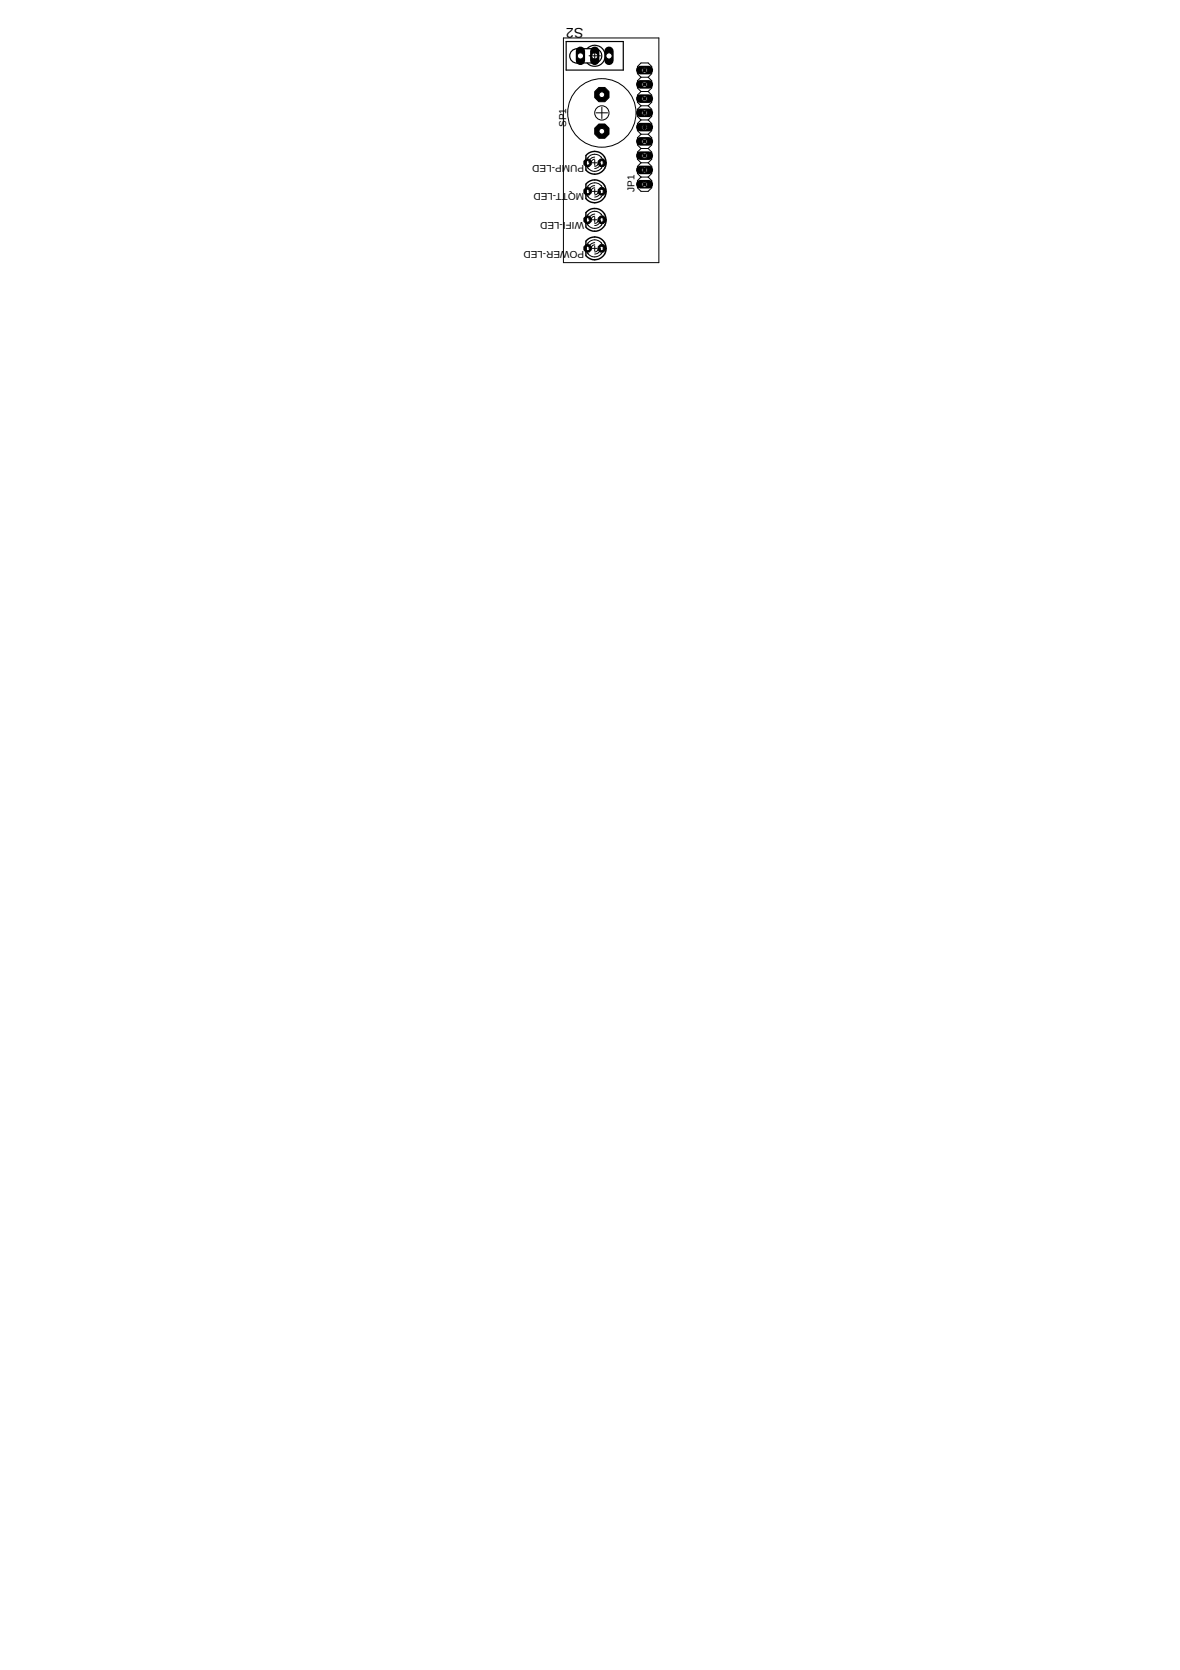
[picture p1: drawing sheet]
<svg xmlns="http://www.w3.org/2000/svg" width="210mm" height="297mm" viewBox="0 0 210 297" stroke-linecap="round" stroke-linejoin="round" font-family="sans-serif">
<defs><g id="words">
<text font-size="2.5" x="103.8" y="5" transform="rotate(-180 103.8 5)">S2</text>
<g font-size="1.8">
<text x="100.7" y="22.6" transform="rotate(-90 100.7 22.6)">SP1</text>
<text x="99.9" y="29.3" transform="rotate(-180 99.9 29.3)">P-LED</text>
<text x="103.9" y="29.3" transform="rotate(-180 103.9 29.3)">PUM</text>
<text x="99.9" y="34.4" transform="rotate(-180 99.9 34.4)">T-LED</text>
<text x="103.9" y="34.4" transform="rotate(-180 103.9 34.4)">MQT</text>
<text x="112.8" y="34.1" transform="rotate(-90 112.8 34.1)">JP1</text>
<text x="100.1" y="39.5" transform="rotate(-180 100.1 39.5)">-LED</text>
<text x="103.9" y="39.5" transform="rotate(-180 103.9 39.5)">WIFI</text>
<text x="103.9" y="44.6" transform="rotate(-180 103.9 44.6)">POWER-LED</text>
</g>
</g></defs>
<circle cx="107.1" cy="29" r=".71" fill="#000" stroke="#000" stroke-width=".18"/>
<circle cx="107.1" cy="29" r=".4" fill="#fff" stroke="#000" stroke-width=".18"/>
<circle cx="104.5" cy="29" r=".71" fill="#000" stroke="#000" stroke-width=".18"/>
<circle cx="104.5" cy="29" r=".4" fill="#fff" stroke="#000" stroke-width=".18"/>
<circle cx="107.1" cy="34" r=".71" fill="#000" stroke="#000" stroke-width=".18"/>
<circle cx="107.1" cy="34.1" r=".4" fill="#fff" stroke="#000" stroke-width=".18"/>
<circle cx="104.5" cy="34" r=".71" fill="#000" stroke="#000" stroke-width=".18"/>
<circle cx="104.5" cy="34.1" r=".4" fill="#fff" stroke="#000" stroke-width=".18"/>
<circle cx="107.1" cy="44.2" r=".71" fill="#000" stroke="#000" stroke-width=".18"/>
<circle cx="107.1" cy="44.2" r=".4" fill="#fff" stroke="#000" stroke-width=".18"/>
<circle cx="104.5" cy="44.2" r=".71" fill="#000" stroke="#000" stroke-width=".18"/>
<circle cx="104.5" cy="44.2" r=".4" fill="#fff" stroke="#000" stroke-width=".18"/>
<circle cx="107.1" cy="23.3" r="1.38" fill="#000" stroke="#000" stroke-width=".18"/>
<circle cx="107.1" cy="23.3" r=".51" fill="#fff" stroke="#000" stroke-width=".18"/>
<circle cx="107.1" cy="16.8" r="1.38" fill="#000" stroke="#000" stroke-width=".18"/>
<circle cx="107.1" cy="16.8" r=".51" fill="#fff" stroke="#000" stroke-width=".18"/>
<circle cx="107.1" cy="39.1" r=".71" fill="#000" stroke="#000" stroke-width=".18"/>
<circle cx="107.1" cy="39.1" r=".4" fill="#fff" stroke="#000" stroke-width=".18"/>
<circle cx="104.5" cy="39.1" r=".71" fill="#000" stroke="#000" stroke-width=".18"/>
<circle cx="104.5" cy="39.1" r=".4" fill="#fff" stroke="#000" stroke-width=".18"/>
<path d="M103.3 9.1v1.7" fill="none" stroke="#000" stroke-width="1.7"/>
<circle cx="103.3" cy="9.9" r=".55" fill="#fff" stroke="#000" stroke-width=".18"/>
<path d="M105.8 9.1v1.7" fill="none" stroke="#000" stroke-width="1.7"/>
<circle cx="105.8" cy="9.9" r=".55" fill="#fff" stroke="#000" stroke-width=".18"/>
<path d="M108.3 9.1v1.7" fill="none" stroke="#000" stroke-width="1.7"/>
<circle cx="108.3" cy="9.9" r=".55" fill="#fff" stroke="#000" stroke-width=".18"/>
<path d="M113.9 32.8h1.5" fill="none" stroke="#000" stroke-width="1.5"/>
<circle cx="114.7" cy="32.8" r=".51" fill="#fff" stroke="#000" stroke-width=".18"/>
<path d="M113.9 30.2h1.5" fill="none" stroke="#000" stroke-width="1.5"/>
<circle cx="114.7" cy="30.2" r=".51" fill="#fff" stroke="#000" stroke-width=".18"/>
<path d="M113.9 27.7h1.5" fill="none" stroke="#000" stroke-width="1.5"/>
<circle cx="114.7" cy="27.7" r=".51" fill="#fff" stroke="#000" stroke-width=".18"/>
<path d="M113.9 25.1h1.5" fill="none" stroke="#000" stroke-width="1.5"/>
<circle cx="114.7" cy="25.2" r=".51" fill="#fff" stroke="#000" stroke-width=".18"/>
<path d="M113.9 22.6h1.5" fill="none" stroke="#000" stroke-width="1.5"/>
<circle cx="114.7" cy="22.6" r=".51" fill="#fff" stroke="#000" stroke-width=".18"/>
<path d="M113.9 20.1h1.5" fill="none" stroke="#000" stroke-width="1.5"/>
<circle cx="114.7" cy="20.1" r=".51" fill="#fff" stroke="#000" stroke-width=".18"/>
<path d="M113.9 17.5h1.5" fill="none" stroke="#000" stroke-width="1.5"/>
<circle cx="114.7" cy="17.6" r=".51" fill="#fff" stroke="#000" stroke-width=".18"/>
<path d="M113.9 15h1.5" fill="none" stroke="#000" stroke-width="1.5"/>
<circle cx="114.7" cy="15" r=".51" fill="#fff" stroke="#000" stroke-width=".18"/>
<path d="M113.9 12.5h1.5" fill="none" stroke="#000" stroke-width="1.5"/>
<circle cx="114.7" cy="12.5" r=".51" fill="#fff" stroke="#000" stroke-width=".18"/>
<g fill="none" stroke="#000" stroke-width=".18">
<path d="M100.2 6.8h17v39.9h-17zM104.8 9.9h2M105.8 8.9v2M107.1 19.1v2M114 13.7l-.6-.6v-1.3l.6-.6h1.3l.6 .6v1.3l-.6 .6M114 13.7l-.6 .7v1.2l.6 .7M114 16.3l-.6 .6v1.3l.6 .6M114 18.8l-.6 .6v1.3l.6 .6M114 16.3h1.3M114 13.7h1.3M114 18.8h1.3M115.3 16.3l.6 .6v1.3l-.6 .6"/>
<path d="M115.3 13.7l.6 .7v1.2l-.6 .7M115.3 18.8l.6 .6v1.3l-.6 .6M104.6 29.8a1.49 1.49 0 0 0 2.4 .1M104.6 34.9a1.5 1.5 0 0 0 2.4 0M104.6 40a1.5 1.5 0 0 0 2.4 0M104.6 28a1.52 1.52 0 0 1 2.4 0M104.6 33.1a1.52 1.52 0 0 1 2.4 0M104.6 38.2a1.52 1.52 0 0 1 2.4 0M104.6 28a1.53 1.53 0 0 0 0 2M104.6 33.1a1.5 1.5 0 0 0 0 1.9M104.6 38.1a1.53 1.53 0 0 0 0 2M105.3 29h.9"/>
<path d="M105.3 34h.9M105.3 39.1h.9M105.8 28.3l-.5 .3-.1 .4M105.8 27.9a1.01 1.01 0 0 0-1 1.1M105.8 33.4a.6 .6 0 0 0-.6 .6M105.8 33a1.01 1.01 0 0 0-1 1M105.8 38.5l-.4 .1-.2 .5M105.8 38.1h-.3a1.04 1.04 0 0 0-.7 1M105.8 28.5v.9M105.8 33.6v.9M105.8 38.7v.8M106 20.1h2.1"/>
<path d="M106.4 29l-.1 .3-.5 .3M106.4 34l-.2 .5-.4 .2M106.4 39.1v.2a.56 .56 0 0 1-.6 .4M106.8 29v.2a.98 .98 0 0 1-1 .8M106.8 34v.3a.98 .98 0 0 1-1 .8M106.8 39.1v.3a1 1 0 0 1-1 .7M106.9 27.9l.3 .5a1.49 1.49 0 0 1-.2 1.5M106.9 33l.3 .5a1.49 1.49 0 0 1-.2 1.5M106.9 38.1l.3 .5a1.45 1.45 0 0 1-.2 1.5M114 21.3l-.6 .7v1.2l.6 .7M114 23.9l-.6 .6v1.3l.6 .6M114 26.4l-.6 .7v1.2l.6 .7"/>
<path d="M114 29l-.6 .6v1.3l.6 .6M114 31.5l-.6 .6v1.3l.6 .6h1.3l.6-.6v-1.3l-.6-.6M114 23.9h1.3M114 21.3h1.3M114 26.4h1.3M114 31.5h1.3M114 29h1.3M114.1 22.6h1.1M114.7 22.1v1.1M115.3 21.3l.6 .7v1.2l-.6 .7M115.3 23.9l.6 .6v1.3l-.6 .6M115.3 26.4l.6 .7v1.2l-.6 .7"/>
<path d="M115.3 29l.6 .6v1.3l-.6 .6M104.6 45.1a1.49 1.49 0 0 0 2.4 0M104.6 43.2a1.52 1.52 0 0 1 2.4 0M104.6 43.2a1.53 1.53 0 0 0 0 2M105.3 44.2h.9M105.8 43.5l-.4 .2-.2 .5M105.8 43.2h-.3a.98 .98 0 0 0-.7 1M105.8 43.8v.8M106.4 44.2l-.1 .4-.5 .2M106.8 44.2v.2a1 1 0 0 1-1 .8M106.9 43.2l.3 .4a1.45 1.45 0 0 1-.2 1.5"/>
<circle cx="107.1" cy="20.1" r="6.1"/>
<circle cx="107.1" cy="20.1" r="1.27"/>
</g>
<path d="M104.2 27.7v2.5a2.03 2.03 0 0 0 2.8 .4 2.03 2.03 0 0 0 .5-2.7M104.2 32.8v2.5a2.04 2.04 0 0 0 2.8 .4 2.04 2.04 0 0 0 .5-2.7M104.2 37.8v2.6M104.2 27.6a2.02 2.02 0 0 1 3.3 .3M104.2 32.7a2.02 2.02 0 0 1 3.3 .3M104.2 37.8a2.04 2.04 0 0 1 3.3 .3M107.5 38a2.04 2.04 0 0 1-.5 2.7 2.04 2.04 0 0 1-2.8-.3M104.2 42.9v2.5M104.2 42.9a2.01 2.01 0 0 1 3.3 .3M107.5 43.1a2.04 2.04 0 0 1-.5 2.7 2.04 2.04 0 0 1-2.8-.3" fill="none" stroke="#000" stroke-width=".25"/>
<g fill="none" stroke="#000" stroke-width=".21">
<path d="M100.7 7.4h10.2v5.1h-10.2zM102.6 8.7h3.2a1.27 1.27 0 0 1 1.2 1.2 1.27 1.27 0 0 1-1.2 1.3h-3.2M104.4 8.7a1.87 1.87 0 0 1 2.7-.1 1.87 1.87 0 0 1 0 2.7 1.87 1.87 0 0 1-2.7-.1"/>
<circle cx="102.6" cy="9.9" r="1.27"/>
</g>
<path d="M114.4 14.8h.5v.5h-.5zM114.4 17.3h.5v.5h-.5zM114.4 12.2h.5v.5h-.5zM114.4 19.8h.5v.5h-.5zM114.4 22.4h.5v.5h-.5zM114.4 24.9h.5v.5h-.5zM114.4 27.4h.5v.5h-.5zM114.4 30h.5v.5h-.5zM114.4 32.5h.5v.5h-.5z" fill="#000" stroke="#000" stroke-width=".18"/>
<use href="#words"/>
</svg>
